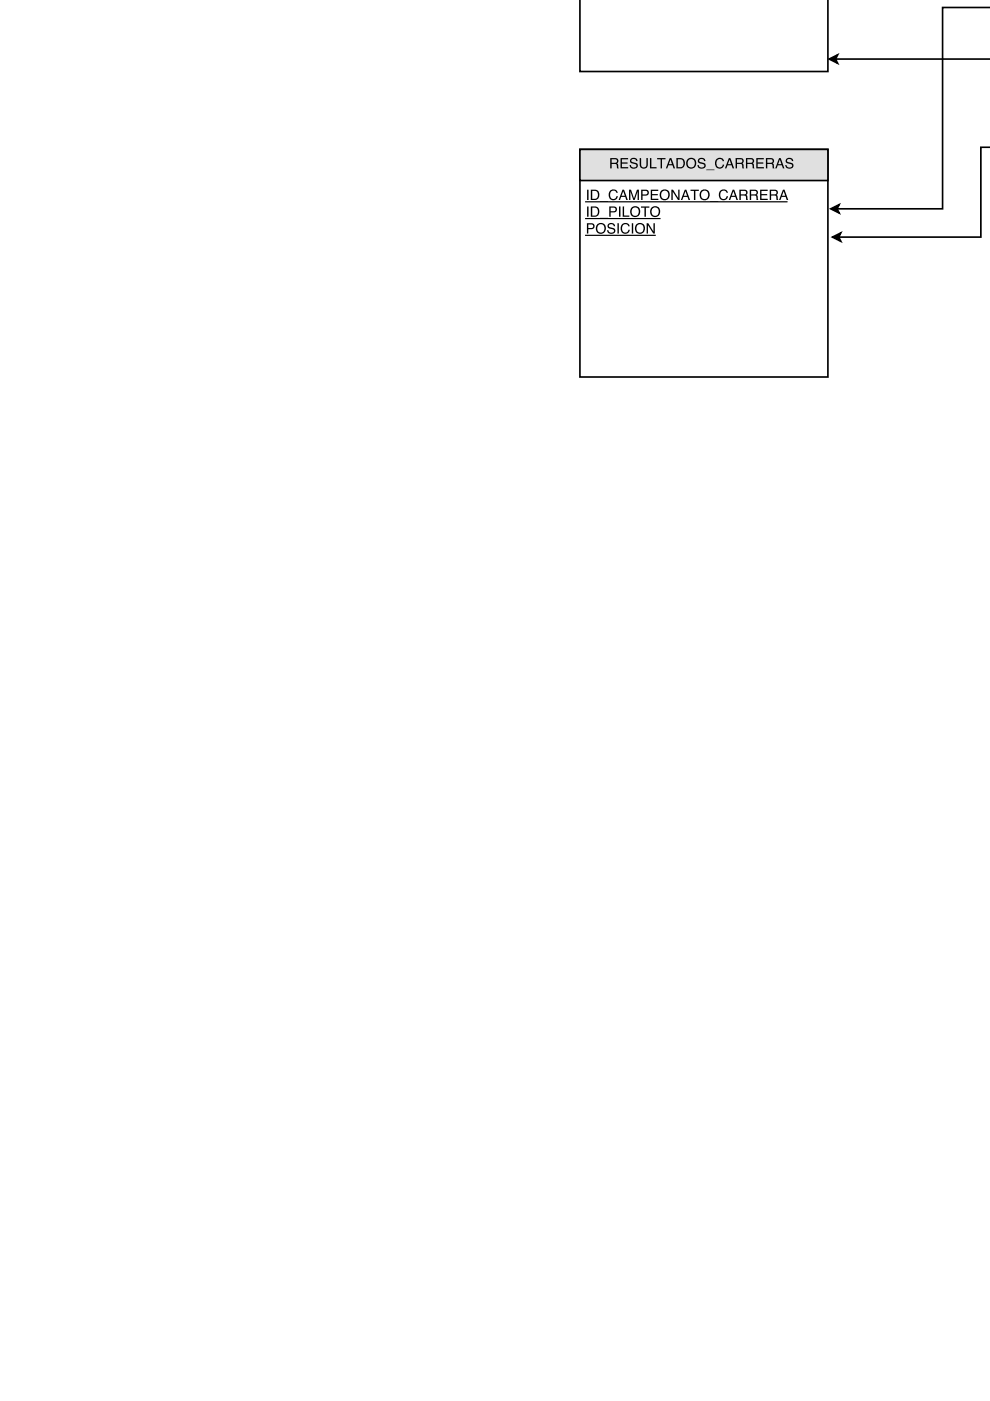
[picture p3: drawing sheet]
<svg xmlns="http://www.w3.org/2000/svg" width="210mm" height="297mm" viewBox="0 0 210 297" stroke-linecap="round" stroke-linejoin="round" font-family="sans-serif">
<path d="M210 1.6h-10.2v42.7h-22.3M210 31.2h-2v19.1h-30.2M176.1 44.3l1.8-.9-.4 .9 .4 .9zM176.5 50.3l1.8-.9-.5 .9 .5 .9z" fill="none" stroke="#000" stroke-width=".35"/>
<path d="M176.1 44.3l1.8-.9-.4 .9 .4 .9zM176.5 50.3l1.8-.9-.5 .9 .5 .9z" fill="#000"/>
<path d="M123 -.1h52.5v15.3h-52.5z" fill="#fff"/>
<path d="M123 -.1v15.3h52.5v-15.2M175.8 12.5l1.8-.9-.4 .9 .4 .9zM177.2 12.5h32.8" fill="none" stroke="#000" stroke-width=".35"/>
<path d="M175.8 12.5l1.8-.9-.4 .9 .4 .9z" fill="#000"/>
<path d="M123 31.7h52.5v48.2h-52.5z" fill="#fff"/>
<path d="M123 31.7h52.5v48.2h-52.5z" fill="none" stroke="#000" stroke-width=".35"/>
<path d="M123 31.7h52.5v6.6h-52.5z" fill="#e0e0e0"/>
<path d="M123 31.7h52.5v6.6h-52.5z" fill="none" stroke="#000" stroke-width=".35"/>
<g fill="#000">
<path d="M129.7 33.8v.7h.7a.38 .38 0 0 0 .4-.3 .38 .38 0 0 0-.4-.4zM129.4 33.5a1.88 1.88 0 0 1 1.6 .2l.1 .6-.3 .3 .3 .3 .1 .8h-.4l-.1-.8-.3-.1h-.7v.9h-.3zM131.6 33.5h1.6v.3h-1.3v.6h1.2v.3h-1.2v.7h1.3v.3h-1.6zM133.8 33.6a.86 .86 0 0 1 1.4 .6h-.3a.51 .51 0 0 0-.5-.5 .51 .51 0 0 0-.5 .5l.2 .2a.84 .84 0 0 1 1.1 .9 .93 .93 0 0 1-1 .5 .93 .93 0 0 1-.7-.8h.3a.58 .58 0 0 0 .6 .5 .58 .58 0 0 0 .5-.5l-.4-.2a.67 .67 0 0 1-.8-.3 .67 .67 0 0 1 .1-.9zM135.6 33.5h.3v1.4a.56 .56 0 0 0 .6 .6 .56 .56 0 0 0 .6-.6v-1.4h.3v1.2a.87 .87 0 0 1-.9 1.1 .87 .87 0 0 1-.9-1.1zM137.8 33.5h.3v1.9h1.1v.3h-1.4zM139.3 33.5h1.8v.3h-.7v1.9h-.3v-1.9h-.8zM142.2 33.8l-.4 1h.7zM142 33.5h.3l.8 2.2h-.3l-.2-.7h-.9l-.2 .7h-.3zM143.7 33.8v1.6h.5a.86 .86 0 0 0 .7-.8 .86 .86 0 0 0-.7-.8zM143.4 33.5h.9a1.11 1.11 0 0 1 .9 1.1 1.11 1.11 0 0 1-.9 1.1h-.9zM145.4 34.6a1.15 1.15 0 0 1 2.3 0 1.15 1.15 0 0 1-2.3 0zM146 34a.85 .85 0 0 0-.1 1.2 .85 .85 0 0 0 1.2 0 .85 .85 0 0 0 .1-1.2 .85 .85 0 0 0-1.2 0zM148.2 33.6a.86 .86 0 0 1 1.4 .6h-.3a.51 .51 0 0 0-.6-.5 .51 .51 0 0 0-.4 .5l.2 .2a.84 .84 0 0 1 1.1 .9 .93 .93 0 0 1-1 .5 .93 .93 0 0 1-.7-.8h.3a.58 .58 0 0 0 .5 .5 .58 .58 0 0 0 .6-.5l-.4-.2a.67 .67 0 0 1-.8-.3 .67 .67 0 0 1 .1-.9zM149.8 35.9h1.7v.2h-1.7zM151.9 33.8a.95 .95 0 0 1 .9-.3 .95 .95 0 0 1 .7 .7h-.3a.7 .7 0 0 0-.9-.4 .7 .7 0 0 0-.4 .8 .69 .69 0 0 0 .5 .9 .69 .69 0 0 0 .8-.6h.3a1.02 1.02 0 0 1-1.3 .8 1.02 1.02 0 0 1-.6-1.4zM154.7 33.8l-.4 1h.7zM154.5 33.5h.4l.8 2.2h-.4l-.2-.7h-.9l-.2 .7h-.3zM156.3 33.8v.7h.6a.38 .38 0 0 0 .5-.3 .38 .38 0 0 0-.4-.4zM156 33.5a1.88 1.88 0 0 1 1.6 .2l.1 .6-.3 .3 .2 .3 .2 .8h-.4l-.1-.8-.4-.1h-.6v.9h-.3zM158.5 33.8v.7h.6a.38 .38 0 0 0 .5-.3 .38 .38 0 0 0-.4-.4zM158.2 33.5a1.88 1.88 0 0 1 1.6 .2l.1 .6-.3 .3 .2 .3 .2 .8h-.4l-.1-.8-.4-.1h-.6v.9h-.3zM160.3 33.5h1.6v.3h-1.3v.6h1.2v.3h-1.2v.7h1.4v.3h-1.7zM162.7 33.8v.7h.7a.38 .38 0 0 0 .4-.3 .38 .38 0 0 0-.4-.4zM162.4 33.5a1.88 1.88 0 0 1 1.6 .2l.1 .6-.3 .3 .3 .3 .1 .8h-.4l-.1-.8-.3-.1h-.7v.9h-.3zM165.3 33.8l-.3 1h.7zM165.2 33.5h.3l.8 2.2h-.3l-.2-.7h-.9l-.2 .7h-.3zM166.8 33.6a.86 .86 0 0 1 1.4 .6h-.3a.51 .51 0 0 0-.5-.5 .51 .51 0 0 0-.5 .5l.2 .2a.84 .84 0 0 1 1.1 .9 .93 .93 0 0 1-1 .5 .93 .93 0 0 1-.7-.8h.3a.58 .58 0 0 0 .6 .5 .58 .58 0 0 0 .5-.5l-.4-.2a.67 .67 0 0 1-.8-.3 .67 .67 0 0 1 .1-.9z"/>
<path d="M124.4 47.3h1a.63 .63 0 0 1 .7 .7 .63 .63 0 0 1-.7 .6h-.7v.9h-.3zM124.7 47.6v.7h.6a.38 .38 0 0 0 .5-.3 .38 .38 0 0 0-.5-.4zM126.3 48.4a1.15 1.15 0 0 1 2.3 0 1.15 1.15 0 0 1-2.3 0zM126.8 47.8a.85 .85 0 0 0-.1 1.2 .85 .85 0 0 0 1.3 0 .85 .85 0 0 0 0-1.2 .85 .85 0 0 0-1.2 0zM129 47.5a.86 .86 0 0 1 1.4 .5h-.3a.51 .51 0 0 0-.5-.5 .51 .51 0 0 0-.5 .5l.3 .2a.84 .84 0 0 1 1 .9 .93 .93 0 0 1-.9 .5 .93 .93 0 0 1-.8-.8h.3a.58 .58 0 0 0 .6 .5 .58 .58 0 0 0 .6-.5l-.5-.2a.67 .67 0 0 1-.8-.3 .67 .67 0 0 1 .1-.8zM130.9 47.3h.3v2.2h-.3zM131.8 47.6a.95 .95 0 0 1 1-.3 .95 .95 0 0 1 .7 .7h-.3a.7 .7 0 0 0-.9-.4 .7 .7 0 0 0-.4 .9 .69 .69 0 0 0 .5 .8 .69 .69 0 0 0 .8-.6h.3a1.02 1.02 0 0 1-1.3 .8 1.02 1.02 0 0 1-.6-1.4zM134 47.3h.3v2.2h-.3zM134.6 48.4a1.15 1.15 0 0 1 2.3 0 1.15 1.15 0 0 1-2.3 0zM135.1 47.8a.85 .85 0 0 0-.1 1.2 .85 .85 0 0 0 1.3 0 .85 .85 0 0 0 0-1.2 .85 .85 0 0 0-1.2 0zM137.1 47.3h.4l1.1 1.8v-1.8h.2v2.2h-.3l-1.1-1.8v1.8h-.3z"/>
<path d="M124.5 40.2h.3v2.2h-.3zM125.6 40.5v1.7h.5a.86 .86 0 0 0 .7-.9 .86 .86 0 0 0-.7-.8zM125.3 40.2h.9a1.11 1.11 0 0 1 .9 1.1 1.11 1.11 0 0 1-.9 1.1h-.9zM127.2 42.6h1.7v.2h-1.7zM129.3 40.5a.95 .95 0 0 1 1-.3 .95 .95 0 0 1 .7 .7h-.3a.7 .7 0 0 0-.9-.4 .7 .7 0 0 0-.4 .8 .69 .69 0 0 0 .5 .9 .69 .69 0 0 0 .8-.6h.3a1.02 1.02 0 0 1-1.3 .8 1.02 1.02 0 0 1-.6-1.4zM132.1 40.5l-.3 1h.7zM132 40.2h.3l.8 2.2h-.3l-.2-.7h-.9l-.2 .7h-.3zM133.4 40.2h.4l.6 1.9 .6-1.9h.5v2.2h-.3v-1.8l-.6 1.8h-.3l-.7-1.8 .1 1.8h-.3zM135.9 40.2h1a.63 .63 0 0 1 .7 .6 .63 .63 0 0 1-.7 .7h-.7v.9h-.3zM136.2 40.5v.7h.6a.38 .38 0 0 0 .5-.3 .38 .38 0 0 0-.5-.4zM138 40.2h1.6v.3h-1.3v.6h1.2v.3h-1.2v.7h1.3v.3h-1.6zM139.8 41.3a1.15 1.15 0 0 1 2.3 0 1.15 1.15 0 0 1-2.3 0zM140.4 40.7a.85 .85 0 0 0-.1 1.2 .85 .85 0 0 0 1.2 0 .85 .85 0 0 0 .1-1.2 .85 .85 0 0 0-1.2 0zM142.3 40.2h.4l1.1 1.8v-1.8h.3v2.2h-.3l-1.2-1.8v1.8h-.3zM145.3 40.5l-.3 1h.7zM145.2 40.2h.3l.8 2.2h-.3l-.2-.7h-.9l-.2 .7h-.3zM146.4 40.2h1.8v.3h-.8v1.9h-.3v-1.9h-.7zM148.3 41.3a1.15 1.15 0 0 1 2.3 0 1.15 1.15 0 0 1-2.3 0zM148.8 40.7a.85 .85 0 0 0-.1 1.2 .85 .85 0 0 0 1.3 0 .85 .85 0 0 0 0-1.2 .85 .85 0 0 0-1.2 0zM150.6 42.6h1.7v.2h-1.7zM152.7 40.5a.95 .95 0 0 1 .9-.3 .95 .95 0 0 1 .7 .7h-.3a.7 .7 0 0 0-.9-.4 .7 .7 0 0 0-.4 .8 .69 .69 0 0 0 .5 .9 .69 .69 0 0 0 .9-.6h.2a1.02 1.02 0 0 1-1.3 .8 1.02 1.02 0 0 1-.6-1.4zM155.5 40.5l-.4 1h.7zM155.3 40.2h.4l.8 2.2h-.4l-.2-.7h-.8l-.3 .7h-.3zM157.1 40.5v.7h.7a.38 .38 0 0 0 .4-.3 .38 .38 0 0 0-.4-.4zM156.8 40.2a1.88 1.88 0 0 1 1.6 .2l.1 .6-.3 .3 .2 .3 .2 .8h-.4l-.1-.8-.4-.1h-.6v.9h-.3zM159.3 40.5v.7h.7a.38 .38 0 0 0 .4-.3 .38 .38 0 0 0-.4-.4zM159 40.2a1.88 1.88 0 0 1 1.6 .2l.1 .6-.3 .3 .2 .3 .2 .8h-.4l-.1-.8-.4-.1h-.6v.9h-.3zM161.2 40.2h1.6v.3h-1.4v.6h1.3v.3h-1.3v.7h1.4v.3h-1.6zM163.5 40.5v.7h.7a.38 .38 0 0 0 .4-.3 .38 .38 0 0 0-.4-.4zM163.2 40.2a1.88 1.88 0 0 1 1.6 .2l.1 .6-.3 .3 .3 .3 .1 .8h-.3l-.1-.8-.4-.1h-.7v.9h-.3zM166.2 40.5l-.4 1h.7zM166 40.2h.3l.8 2.2h-.3l-.2-.7h-.9l-.2 .7h-.3z"/>
<path d="M124.5 43.8h.3v2.2h-.3zM125.6 44v1.7h.5a.86 .86 0 0 0 .7-.8 .86 .86 0 0 0-.7-.9zM125.3 43.8h.9a1.11 1.11 0 0 1 .9 1.1 1.11 1.11 0 0 1-.9 1.1h-.9zM127.2 46.2h1.7v.1h-1.7zM129.2 43.8h1a.63 .63 0 0 1 .6 .6 .63 .63 0 0 1-.6 .6h-.7v1h-.3zM129.5 44v.8h.6a.38 .38 0 0 0 .4-.4 .38 .38 0 0 0-.4-.4zM131.2 43.8h.3v2.2h-.3zM132 43.8h.3v1.9h1.1v.3h-1.4zM133.6 44.9a1.14 1.14 0 0 1 2.2 0 1.14 1.14 0 0 1-2.2 0zM134.1 44.2a.85 .85 0 0 0-.1 1.2 .85 .85 0 0 0 1.3 .1 .85 .85 0 0 0 0-1.2 .85 .85 0 0 0-1.2-.1zM135.9 43.8h1.8v.2h-.8v2h-.3v-2h-.7zM137.8 44.9a1.15 1.15 0 0 1 2.3 0 1.15 1.15 0 0 1-2.3 0zM138.4 44.2a.85 .85 0 0 0-.1 1.2 .85 .85 0 0 0 1.2 .1 .85 .85 0 0 0 0-1.2 .85 .85 0 0 0-1.1-.1z"/>
</g>
<path d="M124.2 42.8h42.6M124.2 46.3h15.7M124.2 49.9h14.7" fill="none" stroke="#000" stroke-width=".25"/>
</svg>
